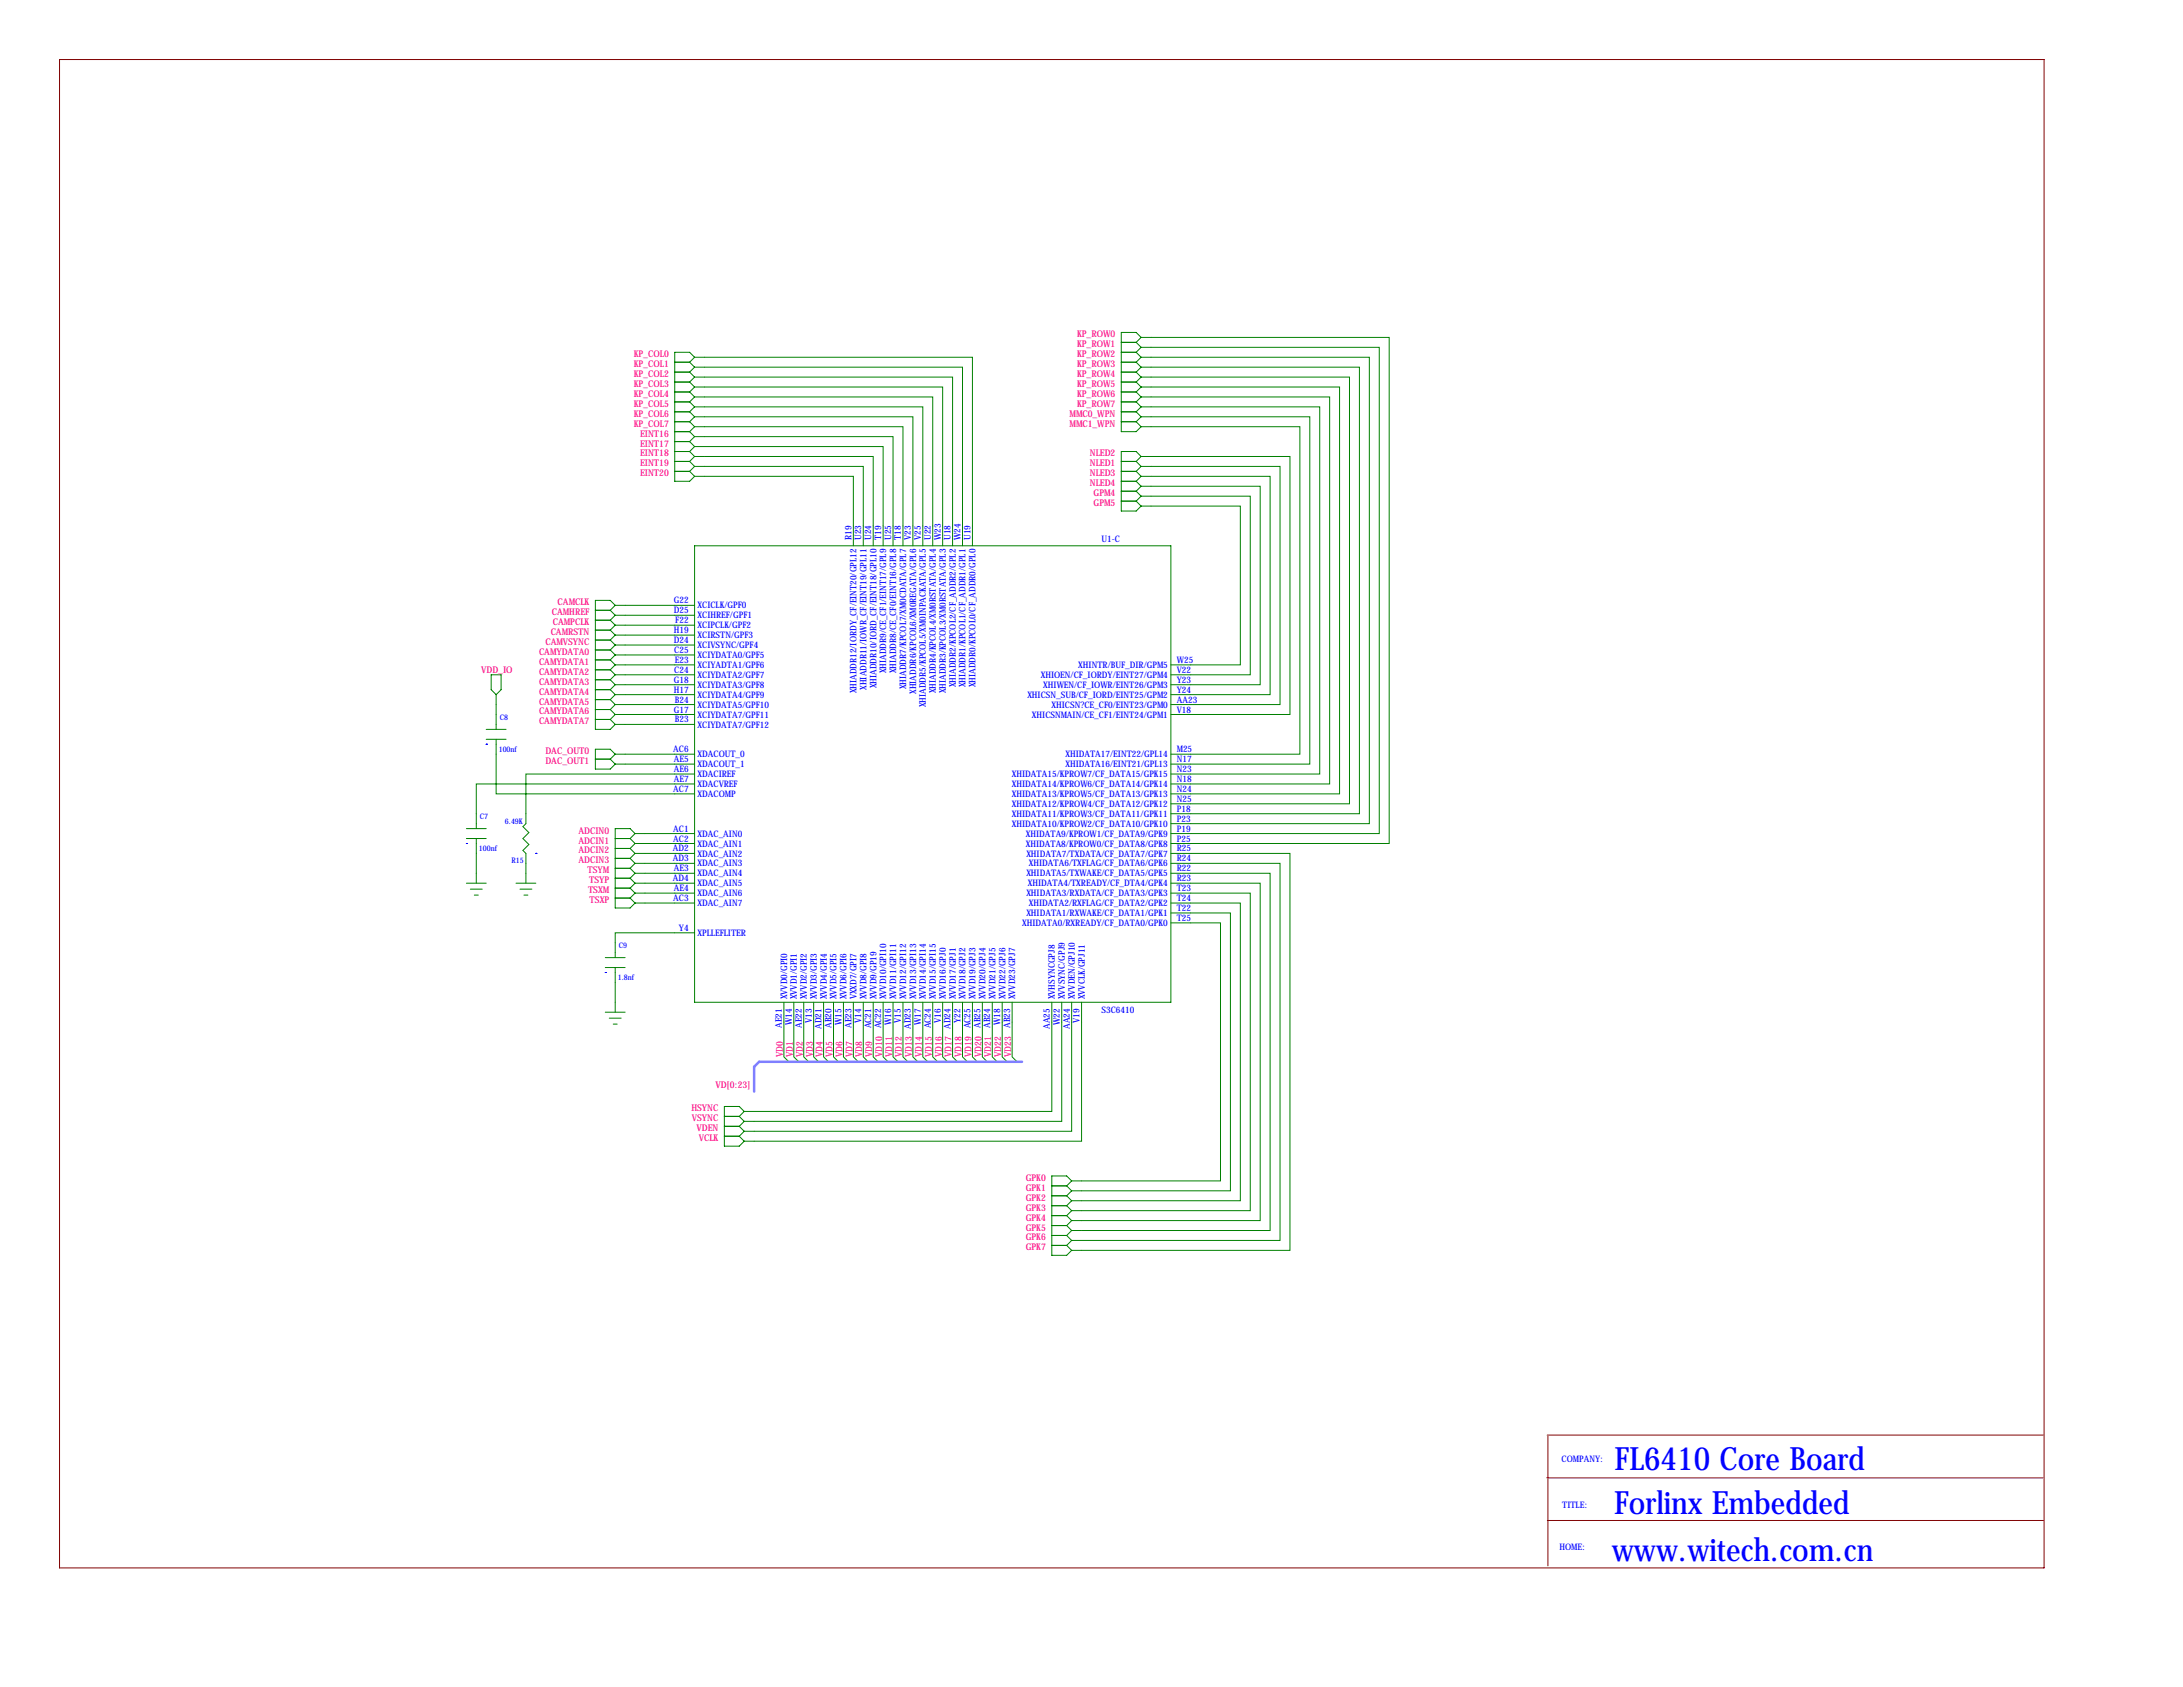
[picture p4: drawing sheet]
<svg xmlns="http://www.w3.org/2000/svg" width="559mm" height="432mm" viewBox="0 0 559 432" stroke-linecap="round" stroke-linejoin="round" font-family="sans-serif">
<defs><g id="words">
<g font-size="8.2" fill="#00f">
<text x="413.3" y="376.2">FL6410 Core Board</text>
<text x="413.2" y="387.6">Forlinx Embedded</text>
<text x="412.6" y="399.6">www.witech.com.cn</text>
</g>
<g font-size="2.4" fill="#ff0080">
<text x="275.7" y="88.9">KP_ROW1</text>
<text x="275.7" y="86.4">KP_ROW0</text>
<text x="162.2" y="94">KP_COL1</text>
<text x="162.2" y="91.4">KP_COL0</text>
<text x="275.7" y="94">KP_ROW3</text>
<text x="275.7" y="91.4">KP_ROW2</text>
<text x="162.2" y="101.6">KP_COL4</text>
<text x="162.2" y="99.1">KP_COL3</text>
<text x="162.2" y="96.5">KP_COL2</text>
<text x="275.7" y="101.6">KP_ROW6</text>
<text x="275.7" y="99.1">KP_ROW5</text>
<text x="275.7" y="96.5">KP_ROW4</text>
<text x="162.2" y="106.7">KP_COL6</text>
<text x="162.2" y="104.1">KP_COL5</text>
<text x="273.8" y="106.7">MMC0_WPN</text>
<text x="275.7" y="104.1">KP_ROW7</text>
<text x="162.2" y="109.2">KP_COL7</text>
<text x="163.9" y="111.8">EINT16</text>
<text x="273.8" y="109.2">MMC1_WPN</text>
<text x="163.9" y="119.4">EINT19</text>
<text x="163.9" y="116.8">EINT18</text>
<text x="163.9" y="114.3">EINT17</text>
<text x="279" y="119.4">NLED1</text>
<text x="279" y="116.8">NLED2</text>
<text x="163.9" y="121.9">EINT20</text>
<text x="279" y="124.5">NLED4</text>
<text x="279" y="121.9">NLED3</text>
<text x="279.9" y="129.5">GPM5</text>
<text x="279.9" y="127">GPM4</text>
<text x="142.7" y="154.9">CAMCLK</text>
<text x="141.2" y="157.5">CAMHREF</text>
<text x="141.5" y="160">CAMPCLK</text>
<text x="138" y="167.6">CAMYDATA0</text>
<text x="139.6" y="165.1">CAMVSYNC</text>
<text x="141" y="162.6">CAMRSTN</text>
<text x="123.2" y="172.2">VDD_IO</text>
<text x="138" y="170.2">CAMYDATA1</text>
<text x="138" y="172.7">CAMYDATA2</text>
<text x="138" y="175.3">CAMYDATA3</text>
<text x="138" y="177.8">CAMYDATA4</text>
<text x="138" y="180.3">CAMYDATA5</text>
<text x="138" y="182.9">CAMYDATA6</text>
<text x="138" y="185.4">CAMYDATA7</text>
<text x="139.6" y="193">DAC_OUT0</text>
<text x="139.6" y="195.6">DAC_OUT1</text>
<text x="148.1" y="213.4">ADCIN0</text>
<text x="148.1" y="215.9">ADCIN1</text>
<text x="148.1" y="218.4">ADCIN2</text>
<text x="148.1" y="221">ADCIN3</text>
<text x="150.4" y="223.5">TSYM</text>
<text x="150.8" y="226.1">TSYP</text>
<text x="150.5" y="228.6">TSXM</text>
<text x="150.9" y="231.1">TSXP</text>
<text x="200.4" y="270.5" transform="rotate(-90 200.4 270.5)">VD0</text>
<text x="202.9" y="270.5" transform="rotate(-90 202.9 270.5)">VD1</text>
<text x="205.5" y="270.5" transform="rotate(-90 205.5 270.5)">VD2</text>
<text x="208" y="270.5" transform="rotate(-90 208 270.5)">VD3</text>
<text x="210.6" y="270.5" transform="rotate(-90 210.6 270.5)">VD4</text>
<text x="213.1" y="270.5" transform="rotate(-90 213.1 270.5)">VD5</text>
<text x="215.6" y="270.5" transform="rotate(-90 215.6 270.5)">VD6</text>
<text x="218.2" y="270.5" transform="rotate(-90 218.2 270.5)">VD7</text>
<text x="220.7" y="270.5" transform="rotate(-90 220.7 270.5)">VD8</text>
<text x="223.3" y="270.5" transform="rotate(-90 223.3 270.5)">VD9</text>
<text x="225.8" y="270.5" transform="rotate(-90 225.8 270.5)">VD10</text>
<text x="228.3" y="270.5" transform="rotate(-90 228.3 270.5)">VD11</text>
<text x="230.9" y="270.5" transform="rotate(-90 230.9 270.5)">VD12</text>
<text x="233.4" y="270.5" transform="rotate(-90 233.4 270.5)">VD13</text>
<text x="236" y="270.5" transform="rotate(-90 236 270.5)">VD14</text>
<text x="238.5" y="270.5" transform="rotate(-90 238.5 270.5)">VD15</text>
<text x="241" y="270.5" transform="rotate(-90 241 270.5)">VD16</text>
<text x="243.6" y="270.5" transform="rotate(-90 243.6 270.5)">VD17</text>
<text x="246.1" y="270.5" transform="rotate(-90 246.1 270.5)">VD18</text>
<text x="248.7" y="270.5" transform="rotate(-90 248.7 270.5)">VD19</text>
<text x="251.2" y="270.5" transform="rotate(-90 251.2 270.5)">VD20</text>
<text x="253.7" y="270.5" transform="rotate(-90 253.7 270.5)">VD21</text>
<text x="256.3" y="270.5" transform="rotate(-90 256.3 270.5)">VD22</text>
<text x="258.8" y="270.5" transform="rotate(-90 258.8 270.5)">VD23</text>
<text x="183.1" y="278.4">VD[0:23]</text>
<text x="177" y="284.5">HSYNC</text>
<text x="177.1" y="287">VSYNC</text>
<text x="178.3" y="289.6">VDEN</text>
<text x="178.9" y="292.1">VCLK</text>
<text x="262.6" y="302.3">GPK0</text>
<text x="262.6" y="304.8">GPK1</text>
<text x="262.6" y="307.3">GPK2</text>
<text x="262.6" y="309.9">GPK3</text>
<text x="262.6" y="312.4">GPK4</text>
<text x="262.6" y="315">GPK5</text>
<text x="262.6" y="317.5">GPK6</text>
<text x="262.6" y="320">GPK7</text>
</g>
<g font-size="2.3" fill="#00f">
<text x="217.9" y="138.2" transform="rotate(-90 217.9 138.2)">R19</text>
<text x="220.5" y="138.2" transform="rotate(-90 220.5 138.2)">U23</text>
<text x="223" y="138.2" transform="rotate(-90 223 138.2)">U24</text>
<text x="225.6" y="138.2" transform="rotate(-90 225.6 138.2)">T19</text>
<text x="228.1" y="138.2" transform="rotate(-90 228.1 138.2)">U25</text>
<text x="230.6" y="138.2" transform="rotate(-90 230.6 138.2)">T18</text>
<text x="233.2" y="138.2" transform="rotate(-90 233.2 138.2)">V23</text>
<text x="235.7" y="138.2" transform="rotate(-90 235.7 138.2)">V25</text>
<text x="238.3" y="138.2" transform="rotate(-90 238.3 138.2)">U22</text>
<text x="240.8" y="138.2" transform="rotate(-90 240.8 138.2)">W23</text>
<text x="243.3" y="138.2" transform="rotate(-90 243.3 138.2)">U18</text>
<text x="245.9" y="138.2" transform="rotate(-90 245.9 138.2)">W24</text>
<text x="248.4" y="138.2" transform="rotate(-90 248.4 138.2)">U19</text>
<text x="281.9" y="138.7">U1-C</text>
<text x="172.5" y="154.4">G22</text>
<text x="178.6" y="155.7">XCICLK/GPF0</text>
<text x="172.5" y="157">D25</text>
<text x="172.8" y="159.5">F22</text>
<text x="178.6" y="158.3">XCIHREF/GPF1</text>
<text x="178.6" y="160.8">XCIPCLK/GPF2</text>
<text x="172.5" y="162.1">H19</text>
<text x="172.5" y="164.6">D24</text>
<text x="172.6" y="167.1">C25</text>
<text x="178.6" y="163.4">XCIRSTN/GPF3</text>
<text x="178.6" y="165.9">XCIVSYNC/GPF4</text>
<text x="172.6" y="172.2">C24</text>
<text x="172.7" y="169.7">E23</text>
<text x="178.6" y="168.4">XCIYDATA0/GPF5</text>
<text x="178.6" y="171">XCIYADTA1/GPF6</text>
<text x="178.6" y="173.5">XCIYDATA2/GPF7</text>
<text x="226.9" y="172.4" transform="rotate(-90 226.9 172.4)">XHIADDR9/CE_CF1/EINT17/GPL9</text>
<text x="229.4" y="172.4" transform="rotate(-90 229.4 172.4)">XHIADDR8/CE_CF0/EINT16/GPL8</text>
<text x="266.4" y="173.5">XHIOEN/CF_IORDY/EINT27/GPM4</text>
<text x="276" y="171">XHINTR/BUF_DIR/GPM5</text>
<text x="301.2" y="169.7">W25</text>
<text x="301.2" y="172.2">V22</text>
<text x="172.5" y="174.8">G18</text>
<text x="172.5" y="177.3">H17</text>
<text x="172.7" y="179.8">B24</text>
<text x="178.6" y="176.1">XCIYDATA3/GPF8</text>
<text x="178.6" y="178.6">XCIYDATA4/GPF9</text>
<text x="219.2" y="177.5" transform="rotate(-90 219.2 177.5)">XHIADDR12/IORDY_CF/EINT20/GPL12</text>
<text x="221.8" y="176.6" transform="rotate(-90 221.8 176.6)">XHIADDR11/IOWR_CF/EINT19/GPL11</text>
<text x="224.3" y="176.2" transform="rotate(-90 224.3 176.2)">XHIADDR10/IORD_CF/EINT18/GPL10</text>
<text x="231.9" y="176.4" transform="rotate(-90 231.9 176.4)">XHIADDR7/KPCOL7/XM0CDATA/GPL7</text>
<text x="234.5" y="177.6" transform="rotate(-90 234.5 177.6)">XHIADDR6/KPCOL6/XM0REGATA/GPL6</text>
<text x="239.6" y="177.5" transform="rotate(-90 239.6 177.5)">XHIADDR4/KPCOL4/XM0RSTATA/GPL4</text>
<text x="242.1" y="177.5" transform="rotate(-90 242.1 177.5)">XHIADDR3/KPCOL3/XM0RSTATA/GPL3</text>
<text x="244.6" y="175.9" transform="rotate(-90 244.6 175.9)">XHIADDR2/KPCOL2/CF_ADDR2/GPL2</text>
<text x="247.2" y="175.9" transform="rotate(-90 247.2 175.9)">XHIADDR1/KPCOL1/CF_ADDR1/GPL1</text>
<text x="249.7" y="175.9" transform="rotate(-90 249.7 175.9)">XHIADDR0/KPCOL0/CF_ADDR0/GPL0</text>
<text x="263" y="178.6">XHICSN_SUB/CF_IORD/EINT25/GPM2</text>
<text x="267.1" y="176.1">XHIWEN/CF_IOWR/EINT26/GPM3</text>
<text x="301.2" y="174.8">Y23</text>
<text x="301.2" y="177.3">Y24</text>
<text x="301.2" y="179.8">AA23</text>
<text x="172.5" y="182.4">G17</text>
<text x="172.7" y="184.9">B23</text>
<text x="178.6" y="181.1">XCIYDATA5/GPF10</text>
<text x="178.6" y="183.7">XCIYDATA7/GPF11</text>
<text x="237" y="181" transform="rotate(-90 237 181)">XHIADDR5/KPCOL5/XM0INPACKATA/GPL5</text>
<text x="264.2" y="183.7">XHICSNMAIN/CE_CF1/EINT24/GPM1</text>
<text x="269.2" y="181.1">XHICSN?CE_CF0/EINT23/GPM0</text>
<text x="301.2" y="182.4">V18</text>
<text x="178.6" y="186.2">XCIYDATA7/GPF12</text>
<text x="172.3" y="192.5">AC6</text>
<text x="172.5" y="195.1">AE5</text>
<text x="172.5" y="197.6">AE6</text>
<text x="178.6" y="193.8">XDACOUT_0</text>
<text x="178.6" y="196.4">XDACOUT_1</text>
<text x="272.7" y="193.8">XHIDATA17/EINT22/GPL14</text>
<text x="272.7" y="196.4">XHIDATA16/EINT21/GPL13</text>
<text x="301.2" y="192.5">M25</text>
<text x="301.2" y="195.1">N17</text>
<text x="301.2" y="197.6">N23</text>
<text x="172.3" y="202.7">AC7</text>
<text x="172.5" y="200.2">AE7</text>
<text x="178.6" y="198.9">XDACIREF</text>
<text x="178.6" y="201.5">XDACVREF</text>
<text x="259" y="198.9">XHIDATA15/KPROW7/CF_DATA15/GPK15</text>
<text x="259" y="201.5">XHIDATA14/KPROW6/CF_DATA14/GPK14</text>
<text x="301.2" y="200.2">N18</text>
<text x="301.2" y="202.7">N24</text>
<text x="178.6" y="204">XDACOMP</text>
<text x="259" y="204">XHIDATA13/KPROW5/CF_DATA13/GPK13</text>
<text x="259" y="206.5">XHIDATA12/KPROW4/CF_DATA12/GPK12</text>
<text x="259" y="209.1">XHIDATA11/KPROW3/CF_DATA11/GPK11</text>
<text x="301.2" y="205.2">N25</text>
<text x="301.2" y="207.8">P18</text>
<text x="172.3" y="212.9">AC1</text>
<text x="172.3" y="215.4">AC2</text>
<text x="178.6" y="214.2">XDAC_AIN0</text>
<text x="259" y="211.6">XHIDATA10/KPROW2/CF_DATA10/GPK10</text>
<text x="262.6" y="214.2">XHIDATA9/KPROW1/CF_DATA9/GPK9</text>
<text x="301.2" y="210.3">P23</text>
<text x="301.2" y="212.9">P19</text>
<text x="301.2" y="215.4">P25</text>
<text x="172.2" y="217.9">AD2</text>
<text x="172.2" y="220.5">AD3</text>
<text x="178.6" y="216.7">XDAC_AIN1</text>
<text x="178.6" y="219.2">XDAC_AIN2</text>
<text x="178.6" y="221.8">XDAC_AIN3</text>
<text x="262.6" y="216.7">XHIDATA8/KPROW0/CF_DATA8/GPK8</text>
<text x="262.7" y="219.2">XHIDATA7/TXDATA/CF_DATA7/GPK7</text>
<text x="263.4" y="221.8">XHIDATA6/TXFLAG/CF_DATA6/GPK6</text>
<text x="301.2" y="217.9">R25</text>
<text x="301.2" y="220.5">R24</text>
<text x="172.2" y="225.6">AD4</text>
<text x="172.5" y="223">AE3</text>
<text x="178.6" y="224.3">XDAC_AIN4</text>
<text x="178.6" y="226.9">XDAC_AIN5</text>
<text x="262.7" y="224.3">XHIDATA5/TXWAKE/CF_DATA5/GPK5</text>
<text x="263.1" y="226.9">XHIDATA4/TXREADY/CF_DTA4/GPK4</text>
<text x="301.2" y="223">R22</text>
<text x="301.2" y="225.6">R23</text>
<text x="172.3" y="230.6">AC3</text>
<text x="172.5" y="228.1">AE4</text>
<text x="178.6" y="229.4">XDAC_AIN6</text>
<text x="178.6" y="231.9">XDAC_AIN7</text>
<text x="262.7" y="229.4">XHIDATA3/RXDATA/CF_DATA3/GPK3</text>
<text x="263.4" y="231.9">XHIDATA2/RXFLAG/CF_DATA2/GPK2</text>
<text x="301.2" y="228.1">T23</text>
<text x="301.2" y="230.6">T24</text>
<text x="301.2" y="233.2">T22</text>
<text x="173.8" y="238.3">Y4</text>
<text x="178.6" y="239.6">XPLLEFLITER</text>
<text x="261.7" y="237">XHIDATA0/RXREADY/CF_DATA0/GPK0</text>
<text x="262.7" y="234.5">XHIDATA1/RXWAKE/CF_DATA1/GPK1</text>
<text x="301.2" y="235.7">T25</text>
<text x="201.5" y="255.8" transform="rotate(-90 201.5 255.8)">XVVD0/GPI0</text>
<text x="204" y="255.8" transform="rotate(-90 204 255.8)">XVVD1/GPI1</text>
<text x="206.5" y="255.8" transform="rotate(-90 206.5 255.8)">XVVD2/GPI2</text>
<text x="209.1" y="255.8" transform="rotate(-90 209.1 255.8)">XVVD3/GPI3</text>
<text x="211.6" y="255.8" transform="rotate(-90 211.6 255.8)">XVVD4/GPI4</text>
<text x="214.2" y="255.8" transform="rotate(-90 214.2 255.8)">XVVD5/GPI5</text>
<text x="216.7" y="255.8" transform="rotate(-90 216.7 255.8)">XVVD6/GPI6</text>
<text x="219.2" y="255.8" transform="rotate(-90 219.2 255.8)">VXXD7/GPI7</text>
<text x="221.8" y="255.8" transform="rotate(-90 221.8 255.8)">XVVD8/GPI8</text>
<text x="224.3" y="255.8" transform="rotate(-90 224.3 255.8)">XVVD9/GP19</text>
<text x="226.9" y="255.8" transform="rotate(-90 226.9 255.8)">XVVD10/GPI10</text>
<text x="229.4" y="255.8" transform="rotate(-90 229.4 255.8)">XVVD11/GPI11</text>
<text x="231.9" y="255.8" transform="rotate(-90 231.9 255.8)">XVVD12/GPI12</text>
<text x="234.5" y="255.8" transform="rotate(-90 234.5 255.8)">XVVD13/GPI13</text>
<text x="237" y="255.8" transform="rotate(-90 237 255.8)">XVVD14/GPI14</text>
<text x="239.6" y="255.8" transform="rotate(-90 239.6 255.8)">XVVD15/GPI15</text>
<text x="242.1" y="255.8" transform="rotate(-90 242.1 255.8)">XVVD16/GPJ0</text>
<text x="244.6" y="255.8" transform="rotate(-90 244.6 255.8)">XVVD17/GPJ1</text>
<text x="247.2" y="255.8" transform="rotate(-90 247.2 255.8)">XVVD18/GPJ2</text>
<text x="249.7" y="255.8" transform="rotate(-90 249.7 255.8)">XVVD19/GPJ3</text>
<text x="252.3" y="255.8" transform="rotate(-90 252.3 255.8)">XVVD20/GPJ4</text>
<text x="254.8" y="255.8" transform="rotate(-90 254.8 255.8)">XVVD21/GPJ5</text>
<text x="257.3" y="255.8" transform="rotate(-90 257.3 255.8)">XVVD22/GPJ6</text>
<text x="259.9" y="255.8" transform="rotate(-90 259.9 255.8)">XVVD23/GPJ7</text>
<text x="270" y="255.8" transform="rotate(-90 270 255.8)">XVHSYNCGPJ8</text>
<text x="272.6" y="255.8" transform="rotate(-90 272.6 255.8)">XVVSYNC/GPJ9</text>
<text x="275.1" y="255.8" transform="rotate(-90 275.1 255.8)">XVVDEN/GPJ10</text>
<text x="277.7" y="255.8" transform="rotate(-90 277.7 255.8)">XVVCLK/GPJ11</text>
<text x="200.2" y="263.1" transform="rotate(-90 200.2 263.1)">AE21</text>
<text x="202.7" y="262.3" transform="rotate(-90 202.7 262.3)">W14</text>
<text x="205.2" y="263.1" transform="rotate(-90 205.2 263.1)">AE22</text>
<text x="207.8" y="261.8" transform="rotate(-90 207.8 261.8)">V13</text>
<text x="210.3" y="263.3" transform="rotate(-90 210.3 263.3)">AD21</text>
<text x="212.9" y="263.1" transform="rotate(-90 212.9 263.1)">AB20</text>
<text x="215.4" y="262.3" transform="rotate(-90 215.4 262.3)">W15</text>
<text x="217.9" y="263.1" transform="rotate(-90 217.9 263.1)">AE23</text>
<text x="220.5" y="261.8" transform="rotate(-90 220.5 261.8)">V14</text>
<text x="223" y="263.2" transform="rotate(-90 223 263.2)">AC21</text>
<text x="225.6" y="263.2" transform="rotate(-90 225.6 263.2)">AC22</text>
<text x="228.1" y="262.3" transform="rotate(-90 228.1 262.3)">W16</text>
<text x="230.6" y="261.8" transform="rotate(-90 230.6 261.8)">V15</text>
<text x="233.2" y="263.3" transform="rotate(-90 233.2 263.3)">AD23</text>
<text x="235.7" y="262.3" transform="rotate(-90 235.7 262.3)">W17</text>
<text x="238.3" y="263.2" transform="rotate(-90 238.3 263.2)">AC24</text>
<text x="240.8" y="261.8" transform="rotate(-90 240.8 261.8)">V16</text>
<text x="243.3" y="263.3" transform="rotate(-90 243.3 263.3)">AD24</text>
<text x="245.9" y="261.8" transform="rotate(-90 245.9 261.8)">Y22</text>
<text x="248.4" y="263.2" transform="rotate(-90 248.4 263.2)">AC25</text>
<text x="251" y="263.1" transform="rotate(-90 251 263.1)">AB25</text>
<text x="253.5" y="263.1" transform="rotate(-90 253.5 263.1)">AB24</text>
<text x="256" y="262.3" transform="rotate(-90 256 262.3)">W18</text>
<text x="258.6" y="263.1" transform="rotate(-90 258.6 263.1)">AB23</text>
<text x="268.7" y="263.3" transform="rotate(-90 268.7 263.3)">AA25</text>
<text x="271.3" y="262.3" transform="rotate(-90 271.3 262.3)">W22</text>
<text x="273.8" y="263.3" transform="rotate(-90 273.8 263.3)">AA24</text>
<text x="276.4" y="261.8" transform="rotate(-90 276.4 261.8)">V19</text>
<text x="281.9" y="259.2">S3C6410</text>
<text x="399.7" y="374.1">COMPANY:</text>
<text x="399.9" y="386">TITLE:</text>
<text x="399.2" y="396.6">HOME:</text>
</g>
<g font-size="2" fill="#00f">
<text x="127.9" y="184.3">C8</text>
<text x="127.7" y="192.4">100nf</text>
<text x="122.8" y="209.7">C7</text>
<text x="129.2" y="210.8">6.49K</text>
<text x="122.6" y="217.8">100nf</text>
<text x="131" y="221">R15</text>
<text x="158.4" y="242.7">C9</text>
<text x="158.1" y="250.8">1.8nf</text>
</g>
</g></defs>
<path d="M15.2 15.2h508v386.1h-508zM395.9 378.3h127M396 367.3h127M396.2 367.6v33.2M396.1 389.2h127" fill="none" stroke="#800000" stroke-width=".26"/>
<g fill="none" stroke="#008000" stroke-width=".26">
<path d="M172.7 97.8h3.8M172.7 95.2h3.8M172.7 92.7h3.8M176.5 97.8l1.3 1.3M176.5 95.2l1.3 1.3M176.5 92.7l1.3 1.3M177.8 99.1h63.5v40.6M177.8 96.5h66v43.2M177.8 94h68.6v45.7M177.8 91.4h71.1v48.3M177.8 91.4l-1.3-1.2h-3.8v33h3.8l1.3-1.3M177.8 99.1l-1.3 1.2"/>
<path d="M177.8 96.5l-1.3 1.3M177.8 94l-1.3 1.2M177.8 91.4l-1.3 1.3M287 97.8h3.8M287 95.2h3.8M287 92.7h3.8M287 90.2h3.8M287 87.6h3.8M290.8 97.8l1.3 1.3M290.8 95.2l1.3 1.3M290.8 92.7l1.3 1.3M290.8 90.2l1.3 1.2"/>
<path d="M290.8 87.6l1.3 1.3M292.1 96.5h53.3v109.2h-45.7M292.1 99.1h50.8v104.1h-43.2M292.1 94h55.9v114.3h-48.3M292.1 91.4h58.4v119.4h-50.8M292.1 88.9h61v124.5h-53.4M292.1 86.4h63.5v129.5h-55.9M292.1 86.4l-1.3 1.2M292.1 88.9l-1.3 1.3M292.1 91.4l-1.3 1.3M292.1 94l-1.3 1.2M292.1 96.5l-1.3 1.3"/>
<path d="M292.1 86.4l-1.3-1.3h-3.8v25.4h3.8l1.3-1.3M292.1 99.1l-1.3 1.2M172.7 118.1h3.8M172.7 115.6h3.8M172.7 110.5h3.8M172.7 107.9h3.8M172.7 105.4h3.8M172.7 102.9h3.8M172.7 100.3h3.8M172.7 113h3.8M176.5 118.1l1.3 1.3M176.5 115.6l1.3 1.2"/>
<path d="M176.5 113l1.3 1.3M176.5 110.5l1.3 1.3M176.5 107.9l1.3 1.3M176.5 105.4l1.3 1.3M176.5 102.9l1.3 1.2M176.5 100.3l1.3 1.3M177.8 119.4h43.2v20.3M177.8 116.8h45.7v22.9M177.8 114.3h48.3v25.4M177.8 111.8h50.8v27.9M177.8 109.2h53.3v30.5M177.8 106.7h55.9v33"/>
<path d="M177.8 104.1h58.4v35.6M177.8 101.6h61v38.1M177.8 119.4l-1.3 1.2M177.8 116.8l-1.3 1.3M177.8 114.3l-1.3 1.3M177.8 111.8l-1.3 1.2M177.8 109.2l-1.3 1.3M177.8 106.7l-1.3 1.2M177.8 104.1l-1.3 1.3M177.8 101.6l-1.3 1.3M287 118.1h3.8M287 107.9h3.8"/>
<path d="M287 105.4h3.8M287 102.9h3.8M287 100.3h3.8M290.8 118.1l1.3 1.3M290.8 107.9l1.3 1.3M290.8 105.4l1.3 1.3M290.8 102.9l1.3 1.2M290.8 100.3l1.3 1.3M292.1 119.4h35.6v60.9h-28M292.1 116.8h38.1v66.1h-30.5M292.1 109.2h40.6v83.8h-33M292.1 106.7h43.2v88.9h-35.6"/>
<path d="M292.1 104.1h45.7v94h-38.1M292.1 101.6h48.3v99.1h-40.7M292.1 116.8l-1.3-1.2h-3.8v15.2h3.8l1.3-1.3M292.1 119.4l-1.3 1.2M292.1 116.8l-1.3 1.3M292.1 106.7l-1.3 1.2M292.1 104.1l-1.3 1.3M292.1 101.6l-1.3 1.3M172.7 120.6h3.8M176.5 120.6l1.3 1.3M177.8 121.9h40.6v17.8M177.8 139.7h121.9v116.8h-121.9z"/>
<path d="M287 128.3h3.8M287 125.7h3.8M287 123.2h3.8M287 120.6h3.8M290.8 128.3l1.3 1.2M290.8 125.7l1.3 1.3M290.8 123.2l1.3 1.3M290.8 120.6l1.3 1.3M292.1 129.5h25.4v40.7h-17.8M292.1 127h27.9v45.7h-20.3M292.1 124.5h30.5v50.8h-22.9M292.1 121.9h33v55.9h-25.4"/>
<path d="M292.1 127l-1.3 1.3M292.1 124.5l-1.3 1.2M292.1 121.9l-1.3 1.3M152.4 156.2h3.8M152.4 158.8h3.8M156.2 156.2l1.3 1.3M156.2 158.8l1.3 1.2M157.5 154.9h20.3M157.5 157.5h20.3M157.5 154.9l-1.3-1.2h-3.8v33h3.8l1.3-1.3M157.5 154.9l-1.3 1.3M157.5 157.5l-1.3 1.3"/>
<path d="M125.7 172.7h2.6v3.8l-1.3 1.3-1.3-1.3zM127 177.8v8.9M152.4 161.3h3.8M152.4 163.8h3.8M152.4 166.4h3.8M152.4 168.9h3.8M152.4 171.4h3.8M152.4 174h3.8M152.4 176.5h3.8M152.4 179.1h3.8M156.2 161.3l1.3 1.3M156.2 163.8l1.3 1.3"/>
<path d="M156.2 166.4l1.3 1.2M156.2 168.9l1.3 1.3M156.2 171.4l1.3 1.3M156.2 174l1.3 1.3M156.2 176.5l1.3 1.3M156.2 179.1l1.3 1.2M157.5 160h20.3M157.5 162.6h20.3M157.5 165.1h20.3M157.5 167.6h20.3M157.5 170.2h20.3M157.5 172.7h20.3"/>
<path d="M157.5 175.3h20.3M157.5 177.8h20.3M157.5 160l-1.3 1.3M157.5 162.6l-1.3 1.2M157.5 165.1l-1.3 1.3M157.5 167.6l-1.3 1.3M157.5 170.2l-1.3 1.2M157.5 172.7l-1.3 1.3M157.5 175.3l-1.3 1.2M157.5 177.8l-1.3 1.3M124.5 189.2h5M124.5 186.7h5"/>
<path d="M127 189.2v14h50.8M152.4 181.6h3.8M152.4 184.1h3.8M152.4 194.3h3.8M156.2 181.6l1.3 1.3M156.2 184.1l1.3 1.3M156.2 194.3l1.3 1.3M157.5 180.3h20.3M157.5 182.9h20.3M157.5 185.4h20.3M157.5 193h20.3M157.5 195.6h20.3"/>
<path d="M157.5 193l-1.3-1.2h-3.8v5h3.8l1.3-1.2M157.5 180.3l-1.3 1.3M157.5 182.9l-1.3 1.2M157.5 193l-1.3 1.3M177.8 198.1h-43.2v12.7l-.7 .8 1.5 1.5-1.5 1.5 1.5 1.6-1.5 1.5 .7 .7v7.7M119.4 214.6h5.1M119.4 212.1h5.1M121.9 214.6v11.5M157.5 214.6h3.8M157.5 217.2h3.8M157.5 219.7h3.8M161.3 214.6l1.3 1.3"/>
<path d="M161.3 217.2l1.3 1.2M161.3 219.7l1.3 1.3M162.6 213.4h15.2M162.6 215.9h15.2M162.6 218.4h15.2M162.6 213.4l-1.3-1.3h-3.8v20.3h3.8l1.3-1.3M162.6 213.4l-1.3 1.2M162.6 215.9l-1.3 1.3M162.6 218.4l-1.3 1.3M177.8 200.7h-55.9v11.4M299.7 218.4h30.5v101.6h-55.9M119.4 226.1h5.1"/>
<path d="M120.4 227.6h3M121.4 229.1h1M132.1 226.1h5.1M133.1 227.6h3M134.1 229.1h1M157.5 222.2h3.8M157.5 224.8h3.8M157.5 227.3h3.8M157.5 229.9h3.8M161.3 222.2l1.3 1.3M161.3 224.8l1.3 1.3M161.3 227.3l1.3 1.3"/>
<path d="M161.3 229.9l1.3 1.2M162.6 221h15.2M162.6 223.5h15.2M162.6 226.1h15.2M162.6 228.6h15.2M162.6 231.1h15.2M162.6 221l-1.3 1.2M162.6 223.5l-1.3 1.3M162.6 226.1l-1.3 1.2M162.6 228.6l-1.3 1.3M177.8 238.8h-20.3v6.3M299.7 236.2h12.7v66.1h-38.1"/>
<path d="M299.7 231.1h17.8v76.2h-43.2M299.7 228.6h20.3v81.3h-45.7M299.7 226.1h22.9v86.3h-48.3M299.7 223.5h25.4v91.5h-50.8M299.7 221h28v96.5h-53.4M299.7 233.7h15.3v71.1h-40.7M154.9 247.6h5.1M154.9 245.1h5.1M154.9 259.1h5.1M157.5 247.6v11.5M200.7 256.5v14l1.2 1.3M203.2 256.5v14l1.3 1.3"/>
<path d="M205.7 256.5v14l1.3 1.3M208.3 256.5v14l1.2 1.3M210.8 256.5v14l1.3 1.3M213.4 256.5v14l1.2 1.3M215.9 256.5v14l1.3 1.3M218.4 256.5v14l1.3 1.3M221 256.5v14l1.2 1.3M223.5 256.5v14l1.3 1.3M226.1 256.5v14l1.2 1.3M228.6 256.5v14l1.3 1.3M231.1 256.5v14l1.3 1.3M233.7 256.5v14l1.2 1.3"/>
<path d="M236.2 256.5v14l1.3 1.3M238.8 256.5v14l1.2 1.3M241.3 256.5v14l1.3 1.3M243.8 256.5v14l1.3 1.3M246.4 256.5v14l1.2 1.3M248.9 256.5v14l1.3 1.3M251.5 256.5v14l1.2 1.3M254 256.5v14l1.3 1.3M256.5 256.5v14l1.3 1.3M259.1 256.5v14l1.2 1.3M269.2 256.5v28h-78.7M271.8 256.5v30.5h-81.3"/>
<path d="M274.3 256.5v33.1h-83.8M276.9 256.5v35.6h-86.4M156 260.6h3M157 262.1h1M185.4 285.8h3.8M185.4 288.3h3.8M185.4 290.8h3.8M189.2 285.8l1.3 1.2M189.2 288.3l1.3 1.3M189.2 290.8l1.3 1.3M190.5 284.5l-1.3 1.3M190.5 284.5l-1.3-1.3h-3.8v10.2h3.8l1.3-1.3"/>
<path d="M190.5 287l-1.3 1.3M190.5 289.6l-1.3 1.2M269.2 303.5h3.8M269.2 306.1h3.8M269.2 308.6h3.8M269.2 311.1h3.8M269.2 313.7h3.8M269.2 316.2h3.8M269.2 318.8h3.8M273 303.5l1.3 1.3M273 306.1l1.3 1.2M273 308.6l1.3 1.3"/>
<path d="M273 311.1l1.3 1.3M273 313.7l1.3 1.3M273 316.2l1.3 1.3M273 318.8l1.3 1.2M274.3 302.3l-1.3-1.3h-3.8v20.3h3.8l1.3-1.3M274.3 302.3l-1.3 1.2M274.3 304.8l-1.3 1.3M274.3 307.3l-1.3 1.3M274.3 309.9l-1.3 1.2M274.3 312.4l-1.3 1.3M274.3 315l-1.3 1.2M274.3 317.5l-1.3 1.3"/>
</g>
<path d="M124.5 190.5h.1M119.4 215.9h.1M137.2 218.4h.1M154.9 248.9h.1" fill="none" stroke="#00f" stroke-width=".26"/>
<path d="M261.6 271.8h-67.3l-1.3 1.2v6.4" fill="none" stroke="#8080ff" stroke-width=".63"/>
<use href="#words"/>
</svg>
